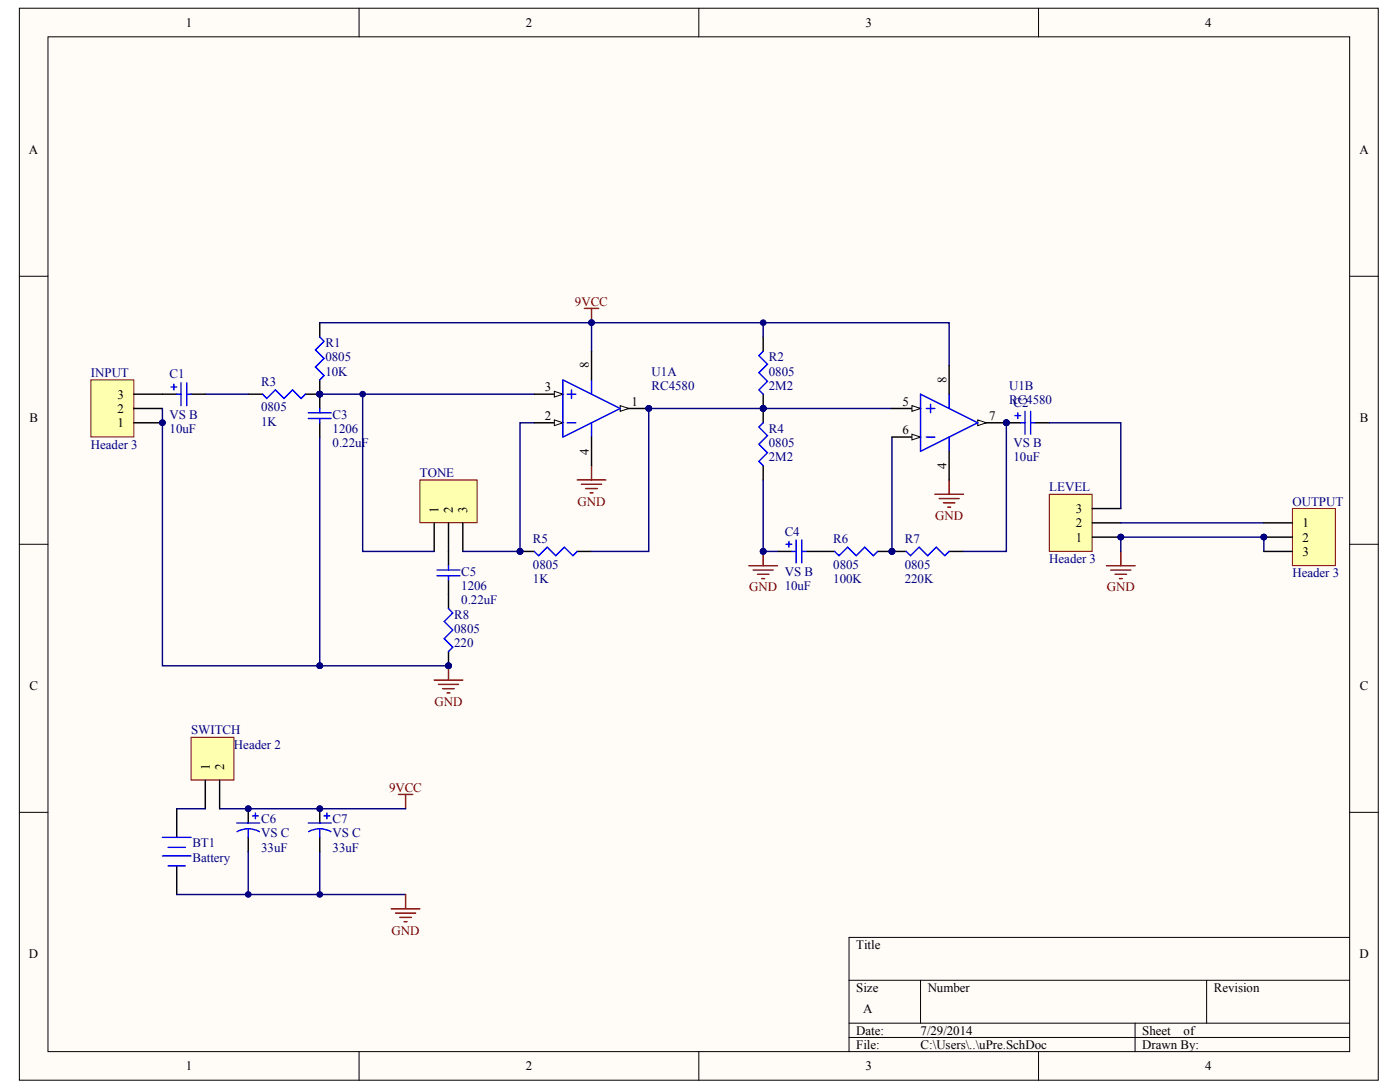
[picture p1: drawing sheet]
<svg xmlns="http://www.w3.org/2000/svg" width="258mm" height="201mm" viewBox="0 0 258 201" stroke-linecap="round" stroke-linejoin="round" font-family="sans-serif">
<defs><g id="words">
<g font-size="2.4">
<text x="34.3" y="4.9">1</text>
<text x="96.8" y="4.9">2</text>
<text x="159.4" y="4.9">3</text>
<text x="222" y="4.9">4</text>
<text x="5.3" y="28.3">A</text>
<text x="250.4" y="28.3">A</text>
<text x="108.4" y="67.8" transform="rotate(-90 108.4 67.8)">8</text>
<text x="174.3" y="70.5" transform="rotate(-90 174.3 70.5)">8</text>
<text x="5.4" y="77.7">B</text>
<text x="21.6" y="76">2</text>
<text x="21.6" y="73.4">3</text>
<text x="100.4" y="77.3">2</text>
<text x="100.4" y="72.1">3</text>
<text x="116.3" y="74.7">1</text>
<text x="166.3" y="74.7">5</text>
<text x="182.2" y="77.3">7</text>
<text x="250.5" y="77.7">B</text>
<text x="21.6" y="78.7">1</text>
<text x="108.4" y="83.8" transform="rotate(-90 108.4 83.8)">4</text>
<text x="166.3" y="80">6</text>
<text x="174.3" y="86.4" transform="rotate(-90 174.3 86.4)">4</text>
<text x="80.8" y="94.4" transform="rotate(-90 80.8 94.4)">1</text>
<text x="83.4" y="94.4" transform="rotate(-90 83.4 94.4)">2</text>
<text x="86.1" y="94.4" transform="rotate(-90 86.1 94.4)">3</text>
<text x="198.2" y="94.4">3</text>
<text x="198.2" y="99.7">1</text>
<text x="198.2" y="97.1">2</text>
<text x="239.9" y="97.1">1</text>
<text x="239.9" y="99.7">2</text>
<text x="239.9" y="102.4">3</text>
<text x="5.4" y="127">C</text>
<text x="250.5" y="127">C</text>
<text x="38.6" y="141.8" transform="rotate(-90 38.6 141.8)">1</text>
<text x="41.3" y="141.8" transform="rotate(-90 41.3 141.8)">2</text>
<text x="5.3" y="176.4">D</text>
<text x="157.7" y="174.7">Title</text>
<text x="250.4" y="176.4">D</text>
<text x="157.7" y="182.6">Size</text>
<text x="170.9" y="182.6">Number</text>
<text x="223.6" y="182.6">Revision</text>
<text x="157.7" y="190.5">Date:</text>
<text x="159" y="186.6">A</text>
<text x="169.6" y="190.5">7/29/2014</text>
<text x="210.4" y="190.5">Sheet</text>
<text x="218" y="190.5">of</text>
<text x="34.3" y="197.1">1</text>
<text x="96.8" y="197.1">2</text>
<text x="157.7" y="193.2">File:</text>
<text x="159.4" y="197.1">3</text>
<text x="169.6" y="193.2">C:\Users\..\uPre.SchDoc</text>
<text x="210.4" y="193.2">Drawn By:</text>
<text x="222" y="197.1">4</text>
</g>
<g font-size="2.4" fill="#800000">
<text x="105.9" y="56.3">9VCC</text>
<text x="106.4" y="93.1">GND</text>
<text x="172.3" y="95.8">GND</text>
<text x="138" y="108.9">GND 10uF</text>
<text x="203.9" y="108.9">GND</text>
<text x="80" y="130">GND</text>
<text x="71.7" y="145.8">9VCC</text>
<text x="72.1" y="172.1">GND</text>
</g>
<g font-size="2.4" fill="#000080">
<text x="59.9" y="63.9">R1</text>
<text x="16.7" y="69.4">INPUT</text>
<text x="31.2" y="69.7">C1</text>
<text x="48.1" y="71">R3</text>
<text x="59.9" y="69.2">10K</text>
<text x="59.9" y="66.6">0805</text>
<text x="120" y="69.2">U1A</text>
<text x="120" y="71.8">RC4580</text>
<text x="141.6" y="71.8">2M2</text>
<text x="141.6" y="66.6">R2</text>
<text x="141.6" y="69.2">0805</text>
<text x="185.9" y="71.8">U1B</text>
<text x="31.2" y="77.1">VS B</text>
<text x="48.1" y="75.8">0805</text>
<text x="61.3" y="77.1">C3</text>
<text x="185.9" y="74.4">RC4580</text>
<text x="186.7" y="75">C2</text>
<text x="16.7" y="82.6">Header 3</text>
<text x="31.2" y="79.7">10uF</text>
<text x="48.1" y="78.4">1K</text>
<text x="61.3" y="82.3">0.22uF</text>
<text x="61.3" y="79.7">1206</text>
<text x="141.6" y="79.7">R4</text>
<text x="141.6" y="82.3">0805</text>
<text x="186.7" y="82.3">VS B</text>
<text x="77.3" y="87.9">TONE</text>
<text x="141.6" y="85">2M2</text>
<text x="186.7" y="85">10uF</text>
<text x="193.3" y="90.5">LEVEL</text>
<text x="238.1" y="93.1">OUTPUT</text>
<text x="98.2" y="100">R5</text>
<text x="144.5" y="98.7">C4</text>
<text x="153.5" y="100">R6</text>
<text x="166.7" y="100">R7</text>
<text x="85" y="106">C5</text>
<text x="98.2" y="107.4">1K</text>
<text x="98.2" y="104.7">0805</text>
<text x="144.5" y="106">VS B</text>
<text x="153.5" y="107.4">100K</text>
<text x="153.5" y="104.7">0805</text>
<text x="166.7" y="107.4">220K</text>
<text x="166.7" y="104.7">0805</text>
<text x="193.3" y="103.7">Header 3</text>
<text x="238.1" y="106.3">Header 3</text>
<text x="83.7" y="113.9">R8</text>
<text x="85" y="111.3">0.22uF</text>
<text x="85" y="108.7">1206</text>
<text x="83.7" y="119.2">220</text>
<text x="83.7" y="116.6">0805</text>
<text x="35.2" y="135.2">SWITCH</text>
<text x="43.1" y="137.9">Header 2</text>
<text x="48.1" y="151.6">C6</text>
<text x="48.1" y="154.2">VS C</text>
<text x="61.3" y="151.6">C7</text>
<text x="61.3" y="154.2">VS C</text>
<text x="35.4" y="156">BT1</text>
<text x="35.4" y="158.7">Battery</text>
<text x="48.1" y="156.8">33uF</text>
<text x="61.3" y="156.8">33uF</text>
</g>
</g></defs>
<g fill="#fffcf8" stroke="#000" stroke-width=".18">
<path d="M3.6 1.5h250.3v197.4h-250.3z"/>
<path d="M8.8 6.8h239.8v186.8h-239.8z"/>
</g>
<g fill="none" stroke="#000" stroke-width=".18">
<path d="M66.1 1.5v5.3M128.7 1.5v5.3M191.3 1.5v5.3M3.6 50.9h5.2M248.6 50.9h5.3M3.6 100.2h5.2M248.6 100.2h5.3M3.6 149.6h5.2M248.6 149.6h5.3M248.6 172.6h-92.2v21.1M66.1 193.7v5.2M128.7 193.7v5.2"/>
<path d="M156.4 180.5h92.2M156.4 188.4h92.2M156.4 191h92.2M169.6 180.5v7.9M191.3 193.7v5.2M209.1 188.4v5.3M222.3 180.5v7.9"/>
</g>
<g fill="none" stroke="#800000" stroke-width=".26">
<path d="M172.2 91h5.3M173 91.8h3.7M173.8 92.6h2.1M174.6 93.4h.5M174.8 88.4v2.6M137.9 104.2h5.3M138.7 105h3.7M139.5 105.8h2.1M140.3 106.5h.5M140.6 101.5v2.7M73.4 146.3h2.6M74.7 146.3v2.6"/>
<path d="M72.1 167.4h5.2M72.9 168.1h3.7M73.7 168.9h2.1M74.4 169.7h.6M74.7 164.7v2.7"/>
</g>
<g fill="none" stroke="#000" stroke-width=".26">
<path d="M140.6 62.1v2.6M140.6 72.6v5.3M185.4 77.9h2.6M190.6 77.9h2.7M140.6 85.7v2.7M143.2 101.5h2.6M148.5 101.5h5.3M161.7 101.5h5.2M174.8 101.5h2.7M32.6 148.9v5.3M32.6 159.5v5.2M45.7 148.9v2.7"/>
<path d="M45.7 154.2v2.6M58.9 148.9v2.7M58.9 154.2v2.6"/>
</g>
<g fill="none" stroke="#00f" stroke-width=".26">
<path d="M140.6 77.9l-.8 .7 1.6 1.6-1.6 1.6 1.6 1.6-1.6 1.6 .8 .7M140.6 64.7l-.8 .8 1.6 1.6-1.6 1.5 1.6 1.6-1.6 1.6 .8 .8M187 76.5h1M187.5 76v1.1M188 77.9h.8M188.8 75.7v4.3M189.9 77.9h.7M189.9 75.7v4.3M145.3 99.7v1.1M146.6 99.4v4.2M147.7 99.4v4.2M144.8 100.2h1"/>
<path d="M145.8 101.5h.8M147.7 101.5h.8M153.8 101.5l.7 .8 1.6-1.5 1.6 1.5 1.6-1.5 1.6 1.5 .8-.8M166.9 101.5l.8 .8 1.6-1.5 1.6 1.5 1.6-1.5 1.5 1.5 .8-.8M29.9 157.6h5.3M29.9 154.2h5.3M31 156h3.1M31 159.5h3.1M43.6 151.6h4.2M45.7 152.6l1.3 .2 .8 .3M45.7 152.6l-1.2 .2-.8 .3M45.7 152.6v1.6"/>
<path d="M46.5 150.2h1.1M47 149.7v1.1M56.8 151.6h4.2M58.9 152.6l1.3 .2 .8 .3M58.9 152.6l-1.3 .2-.8 .3M58.9 152.6v1.6M59.7 150.2h1M60.2 149.7v1.1"/>
</g>
<path d="M140.6 75.2h23.7M185.4 77.9v23.6h-7.9M140.6 101.5h2.6M40.5 148.9h34.2M45.7 156.8v7.9M58.9 156.8v7.9M32.6 164.7h42.1" fill="none" stroke="#000080" stroke-width=".26"/>
<g fill="#000080" stroke="#000080" stroke-width=".18">
<circle cx="45.7" cy="148.9" r=".52"/>
<circle cx="45.7" cy="164.7" r=".52"/>
<circle cx="58.9" cy="164.7" r=".52"/>
<circle cx="58.9" cy="148.9" r=".52"/>
<circle cx="140.6" cy="75.2" r=".52"/>
<circle cx="185.4" cy="77.8" r=".52"/>
<circle cx="140.6" cy="101.5" r=".52"/>
<circle cx="164.3" cy="101.5" r=".52"/>
</g>
<path d="M193.3 91h7.9v10.5h-7.9z" fill="#ffffb0" stroke="#800000" stroke-width=".18"/>
<path d="M201.2 98.9h5.2M201.2 96.3h5.2M201.2 93.6h5.2" fill="none" stroke="#000" stroke-width=".26"/>
<g fill="#000080" stroke="#000080" stroke-width=".18">
<circle cx="206.5" cy="98.9" r=".52"/>
<circle cx="232.8" cy="98.9" r=".52"/>
</g>
<path d="M193.3 77.9h13.1v15.7M206.4 96.3h26.4M206.4 101.5v-2.6h26.4v2.6" fill="none" stroke="#000080" stroke-width=".26"/>
<path d="M203.8 104.2h5.3M204.6 105h3.7M205.4 105.8h2.1M206.2 106.5h.5M206.4 101.5v2.7" fill="none" stroke="#800000" stroke-width=".26"/>
<path d="M238.1 93.6h7.9v10.5h-7.9z" fill="#ffffb0" stroke="#800000" stroke-width=".18"/>
<path d="M232.8 96.3h5.3M232.8 98.9h5.3M232.8 101.5h5.3" fill="none" stroke="#000" stroke-width=".26"/>
<circle cx="232.8" cy="98.9" r=".52" fill="#000080" stroke="#000080" stroke-width=".18"/>
<path d="M77.3 88.4h10.6v7.9h-10.6z" fill="#ffffb0" stroke="#800000" stroke-width=".18"/>
<path d="M58.9 59.4v2.7M45.7 72.6h2.7M56.3 72.6h2.6M58.9 70v5.2M58.9 77.9v2.6M80 96.3v5.2M82.6 96.3v7.9M85.2 96.3v5.2M82.6 106.8v5.3M82.6 120v2.6M95.8 101.5h2.6M106.3 101.5h2.7" fill="none" stroke="#000" stroke-width=".26"/>
<g fill="#000080" stroke="#000080" stroke-width=".18">
<circle cx="95.8" cy="101.5" r=".52"/>
<circle cx="109" cy="59.4" r=".52"/>
<circle cx="58.9" cy="72.6" r=".52"/>
<circle cx="119.5" cy="75.2" r=".52"/>
<circle cx="140.6" cy="75.2" r=".52"/>
<circle cx="66.8" cy="72.6" r=".52"/>
<circle cx="82.6" cy="122.6" r=".52"/>
</g>
<path d="M48.4 72.6l.7 .8 1.6-1.6 1.6 1.6 1.6-1.6 1.6 1.6 .8-.8M56.8 76h4.2M56.8 77.1h4.2M58.9 62.1l.8 .7-1.6 1.6 1.6 1.6-1.6 1.6 1.6 1.6-.8 .8M58.9 75.2v.8M58.9 77.1v.8M80.5 105h4.2M80.5 106h4.2M82.6 112.1l.8 .8-1.6 1.5 1.6 1.6-1.6 1.6 1.6 1.6-.8 .8M82.6 104.2v.8M82.6 106v.8M98.4 101.5l.8 .8 1.6-1.5 1.6 1.5 1.6-1.5 1.5 1.5 .8-.8" fill="none" stroke="#00f" stroke-width=".26"/>
<path d="M107.6 56.8h2.7M109 56.8v2.6M106.3 88.4h5.3M107.1 89.2h3.7M107.9 90h2.1M108.7 90.8h.5M109 85.7v2.7M80 125.2h5.2M80.8 126h3.7M81.6 126.8h2.1M82.3 127.6h.6M82.6 122.6v2.6" fill="none" stroke="#800000" stroke-width=".26"/>
<path d="M37.8 72.6h7.9M58.9 72.6h39.5M66.8 72.6v28.9h13.2M140.6 75.2h-21.1v26.3h-10.5" fill="none" stroke="#000080" stroke-width=".26"/>
<path d="M16.7 70h7.9v10.5h-7.9z" fill="#ffffb0" stroke="#800000" stroke-width=".18"/>
<path d="M24.6 77.9h5.3M24.6 75.2h5.3M24.6 72.6h8M35.2 72.6h2.6M98.4 77.9h5.3" fill="none" stroke="#000" stroke-width=".26"/>
<g fill="#000080" stroke="#000080" stroke-width=".18">
<circle cx="29.9" cy="77.8" r=".52"/>
<circle cx="58.9" cy="122.6" r=".52"/>
<circle cx="109" cy="59.4" r=".52"/>
<circle cx="82.6" cy="122.6" r=".52"/>
<circle cx="164.3" cy="101.5" r=".52"/>
<circle cx="140.6" cy="101.5" r=".52"/>
<circle cx="140.6" cy="59.4" r=".52"/>
<circle cx="95.8" cy="101.5" r=".52"/>
</g>
<path d="M58.9 59.4h115.9v7.9M109 59.4v5.3M140.6 59.4v2.7M29.9 75.2v47.4h29M98.4 77.9h-2.6v23.6h-10.6M58.9 80.5v42.1M140.6 88.4v13.1M164.3 80.5v21M58.9 122.6h23.7" fill="none" stroke="#000080" stroke-width=".26"/>
<path d="M31.5 71.3h1.1M32 70.7v1.1M32.6 72.6h.7M33.3 70.5v4.2M34.4 72.6h.8M34.4 70.5v4.2" fill="none" stroke="#00f" stroke-width=".26"/>
<path d="M102.1 77.3l1.6 .6-1.6 .5z" fill="#fffcf8" stroke="#000" stroke-width=".18"/>
<path d="M114.2 75.2h5.3" fill="none" stroke="#000" stroke-width=".26"/>
<path d="M114.2 74.7l1.6 .5-1.6 .5z" fill="#fffcf8" stroke="#000" stroke-width=".18"/>
<circle cx="119.5" cy="75.2" r=".52" fill="#000080" stroke="#000080" stroke-width=".18"/>
<path d="M98.4 72.6h5.3" fill="none" stroke="#000" stroke-width=".26"/>
<path d="M102.1 72.1l1.6 .5-1.6 .5z" fill="#fffcf8" stroke="#000" stroke-width=".18"/>
<path d="M103.7 70l10.5 5.2-10.5 5.3zM104.5 77.9h1.6M104.5 72.6h1.6M105.3 71.8v1.6M109 70v2.6M109 77.9v2.6" fill="none" stroke="#00f" stroke-width=".26"/>
<path d="M109 64.7v5.3M180.1 77.9h5.3M109 80.5v5.2" fill="none" stroke="#000" stroke-width=".26"/>
<circle cx="119.5" cy="75.2" r=".52" fill="#000080" stroke="#000080" stroke-width=".18"/>
<path d="M180.1 77.3l1.6 .6-1.6 .5z" fill="#fffcf8" stroke="#000" stroke-width=".18"/>
<circle cx="185.4" cy="77.8" r=".52" fill="#000080" stroke="#000080" stroke-width=".18"/>
<path d="M164.3 80.5h5.3" fill="none" stroke="#000" stroke-width=".26"/>
<path d="M168 80l1.6 .5-1.6 .5z" fill="#fffcf8" stroke="#000" stroke-width=".18"/>
<path d="M164.3 75.2h5.3" fill="none" stroke="#000" stroke-width=".26"/>
<path d="M168 74.7l1.6 .5-1.6 .5z" fill="#fffcf8" stroke="#000" stroke-width=".18"/>
<path d="M169.6 72.6l10.5 5.3-10.5 5.2zM170.6 75.2h1.6M171.4 74.4v1.6M174.8 72.6v2.6M170.6 80.5h1.6M174.8 80.5v2.6" fill="none" stroke="#00f" stroke-width=".26"/>
<path d="M174.8 67.3v5.3M174.8 83.1v5.3" fill="none" stroke="#000" stroke-width=".26"/>
<circle cx="185.4" cy="77.8" r=".52" fill="#000080" stroke="#000080" stroke-width=".18"/>
<path d="M35.2 135.8h7.9v7.8h-7.9z" fill="#ffffb0" stroke="#800000" stroke-width=".18"/>
<path d="M37.8 143.7v5.2M40.5 143.7v5.2" fill="none" stroke="#000" stroke-width=".26"/>
<path d="M32.6 148.9h5.2" fill="none" stroke="#000080" stroke-width=".26"/>
<use href="#words"/>
</svg>
